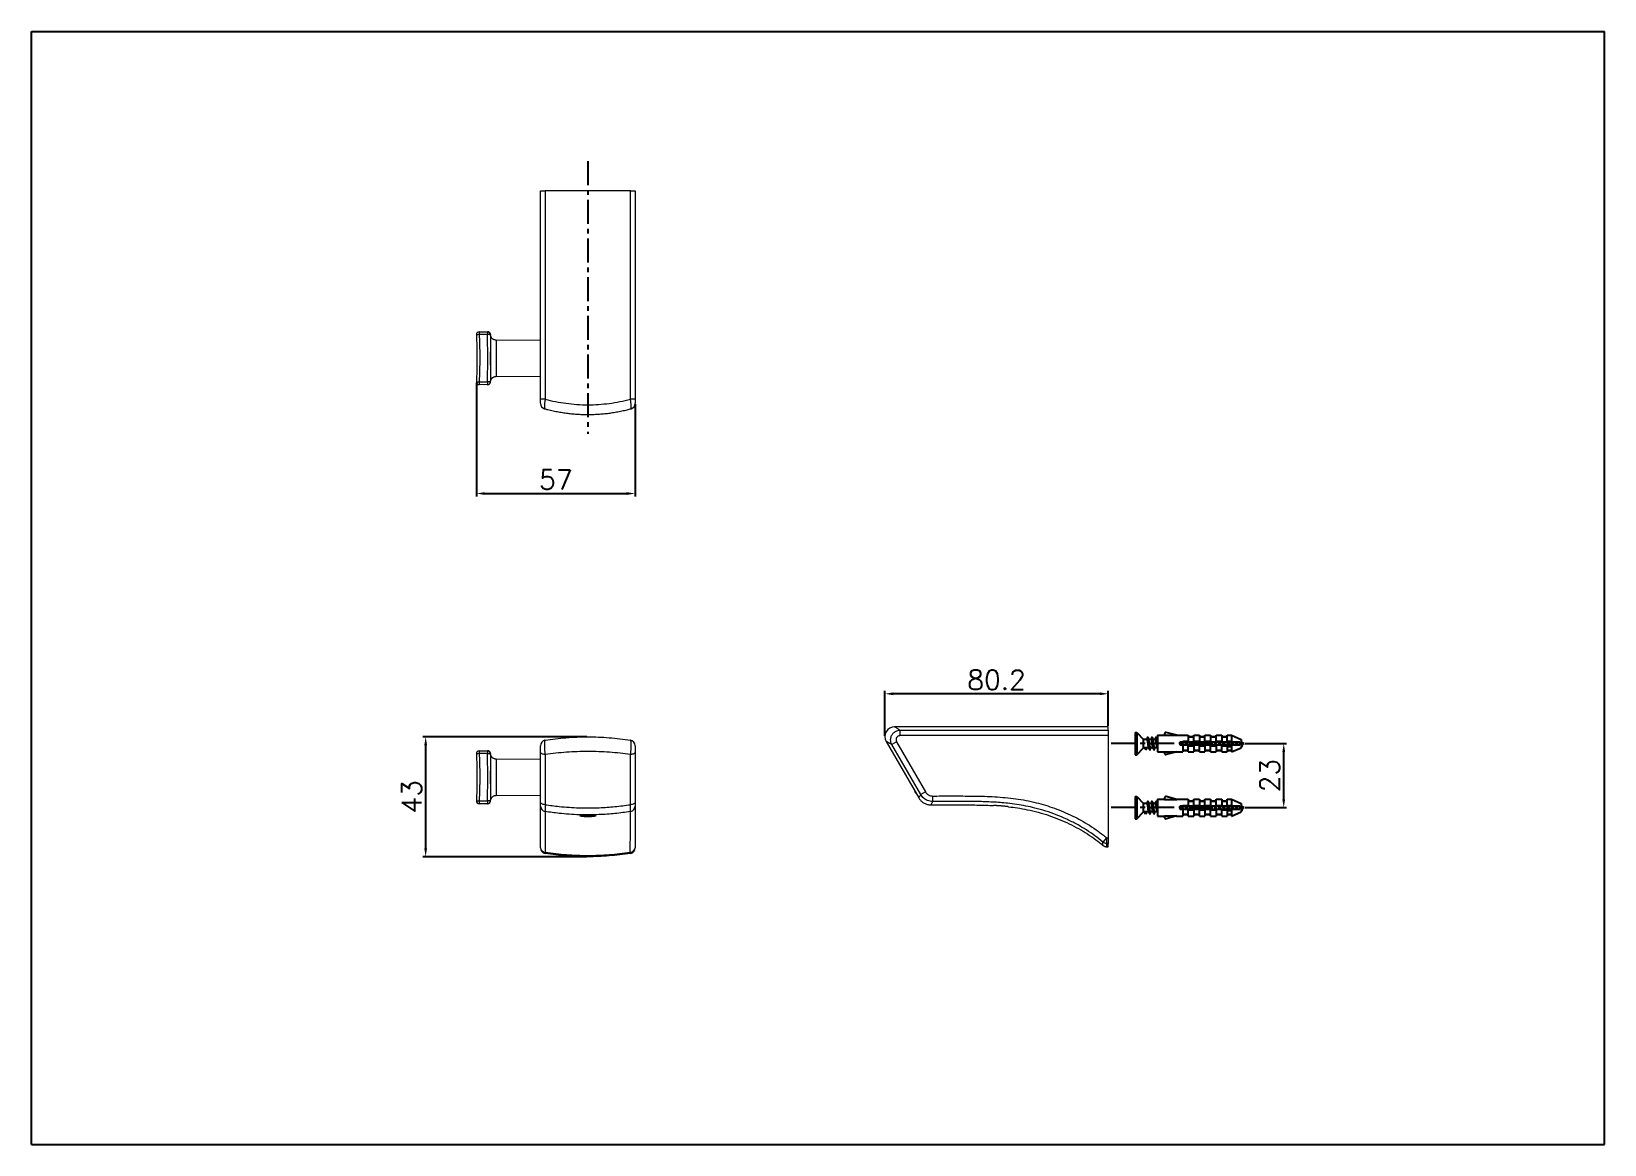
# Model space of a CAD drawing. Extents: x 642 to 1207, y 406 to 805.
import ezdxf

# ---------------------------------------------------------------- set-up
doc = ezdxf.new("R2010")
doc.units = 0
doc.header["$LTSCALE"] = 23.1
doc.linetypes.add('CENTER', pattern=[0.6, 0.375, -0.075, 0.075, -0.075])
doc.layers.get('0').update_dxf_attribs({"linetype": 'CONTINUOUS'})
doc.layers.get('Defpoints').update_dxf_attribs({"linetype": 'CONTINUOUS'})
doc.styles.get("Standard").update_dxf_attribs({"font": 'txt.shx', "bigfont": 'whgtxt.shx'})
doc.dimstyles.get("Standard").update_dxf_attribs({"dimtxt": 2.5, "dimasz": 0.18, "dimexe": 0.18, "dimexo": 0.0625, "dimgap": 0.09, "dimtad": 0, "dimtih": 1, "dimtoh": 1, "dimdec": 4, "dimzin": 0, "dimdsep": 46, "dimtxsty": 'Standard', "dimcen": 0.09, "dimadec": 0, "dimazin": 0, "dimtp": 0.001, "dimtm": 0.001, "dimtfac": 1, "dimtdec": 4, "dimtofl": 0, "dimtmove": 0, "dimatfit": 0, "dimfxl": 0, "dimtolj": 1, "dimtzin": 0, "dimarcsym": 0})

msp = doc.modelspace()

# ---------------------------------------------------------------- blocks, each defined once
blk = doc.blocks.new('A$C32A71373')
at = {"color": 2, "linetype": 'Continuous'}
for p, q in [((0, 0), (0, 420)), ((0, 420), (594, 420)), ((594, 0), (594, 420)), ((0, 0), (594, 0))]:
    blk.add_line(p, q, dxfattribs=at)
blk = doc.blocks.new('A$C4B08682C')
at = {"color": 7, "linetype": 'Continuous'}
for p, q in [((9.7, 31), (10.2, 31)), ((9.7, 31), (9.7, 23)), ((10.2, 31), (12.7, 28.5)), ((10.2, 31), (10.2, 23)), ((13.79, 28.5), (12.7, 28.5)), ((12.7, 25.5), (12.7, 28.5)), ((13.84, 28.66), (13.76, 28.5)), ((14.56, 28.33), (14.5, 28.5)), ((15.29, 28.5), (14.5, 28.5)), ((15.34, 28.66), (15.26, 28.5)), ((16.06, 28.33), (15.98, 28.55)), ((16.79, 28.5), (16, 28.5)), ((17.56, 28.33), (17.48, 28.55)), ((17.7, 28.5), (17.5, 28.5)), ((17.7, 30), (20.2, 30)), ((17.7, 30), (17.7, 24)), ((20.2, 30.5), (20.2, 29.96)), ((20.2, 29.96), (24.65, 29.96)), ((24.65, 29.96), (20.83, 30.98)), ((24.5, 30), (28.7, 30)), ((28.7, 30), (28.7, 29.5)), ((28.7, 29.5), (30.7, 29.5)), ((28.7, 29.35), (30.7, 29.35)), ((28.7, 29.35), (28.7, 27.5)), ((30.7, 30), (32.7, 30)), ((30.7, 29.5), (30.7, 30)), ((30.7, 27.5), (30.7, 29.35)), ((32.7, 30), (32.7, 29.5)), ((32.7, 29.5), (34.7, 29.5)), ((32.7, 29.35), (34.7, 29.35)), ((32.7, 29.35), (32.7, 27.5)), ((34.7, 30), (36.7, 30)), ((34.7, 29.5), (34.7, 30)), ((34.7, 27.5), (34.7, 29.35)), ((36.7, 30), (36.7, 29.5)), ((36.7, 29.5), (38.7, 29.5)), ((36.7, 29.35), (38.7, 29.35)), ((36.7, 29.35), (36.7, 27.5)), ((38.7, 30), (40.7, 30)), ((38.7, 29.5), (38.7, 30)), ((38.7, 27.5), (38.7, 29.35)), ((40.7, 30), (40.7, 29.5)), ((40.7, 29.5), (42.7, 29.5)), ((40.7, 29.35), (42.7, 29.35)), ((40.7, 29.35), (40.7, 27.5)), ((42.7, 30), (44.2, 30)), ((42.7, 29.5), (42.7, 30)), ((42.7, 27.5), (42.7, 29.35)), ((44.2, 30), (47.7, 28.5)), ((44.2, 30), (44.2, 27.5)), ((47.7, 28.5), (47.7, 25.5)), ((9.7, 23), (10.2, 23)), ((10.2, 23), (12.7, 25.5)), ((14.51, 25.5), (12.7, 25.5)), ((13.45, 24.7), (13.04, 25.5)), ((13.69, 25.5), (13.45, 24.7)), ((16.01, 25.5), (15.19, 25.5)), ((17.51, 25.5), (16.69, 25.5)), ((17.7, 24), (20.2, 24)), ((20.2, 24.04), (24.65, 24.04)), ((20.2, 23.5), (20.2, 24.04)), ((24.65, 24.04), (20.83, 23.02)), ((24.5, 24), (26.7, 24)), ((47.2, 27.5), (25.7, 27.5)), ((25.7, 27.5), (25.7, 26.5)), ((25.7, 26.5), (47.2, 26.5)), ((26.7, 27.8), (28.7, 27.8)), ((26.7, 27.8), (26.7, 27.5)), ((26.7, 26.5), (26.7, 24.65)), ((26.7, 24.65), (28.7, 24.65)), ((26.7, 24.5), (28.7, 24.5)), ((26.7, 24.5), (26.7, 24)), ((28.7, 24.65), (28.7, 26.5)), ((28.7, 26.2), (30.7, 26.2)), ((28.7, 24), (28.7, 24.5)), ((28.7, 24), (30.7, 24)), ((30.7, 27.8), (32.7, 27.8)), ((30.7, 26.5), (30.7, 24.65)), ((30.7, 24.65), (32.7, 24.65)), ((30.7, 24.5), (32.7, 24.5)), ((30.7, 24.5), (30.7, 24)), ((32.7, 24.65), (32.7, 26.5)), ((32.7, 26.2), (34.7, 26.2)), ((32.7, 24), (32.7, 24.5)), ((32.7, 24), (34.7, 24)), ((34.7, 27.8), (36.7, 27.8)), ((34.7, 26.5), (34.7, 24.65)), ((34.7, 24.65), (36.7, 24.65)), ((34.7, 24.5), (36.7, 24.5)), ((34.7, 24.5), (34.7, 24)), ((36.7, 24.65), (36.7, 26.5)), ((36.7, 26.2), (38.7, 26.2)), ((36.7, 24), (36.7, 24.5)), ((36.7, 24), (38.7, 24)), ((38.7, 27.8), (40.7, 27.8)), ((38.7, 26.5), (38.7, 24.65)), ((38.7, 24.65), (40.7, 24.65)), ((38.7, 24.5), (40.7, 24.5)), ((38.7, 24.5), (38.7, 24)), ((40.7, 24.65), (40.7, 26.5)), ((40.7, 26.2), (44.2, 26.2)), ((40.7, 24), (40.7, 24.5)), ((40.7, 24), (42.7, 24)), ((42.7, 27.8), (44.2, 27.8)), ((42.7, 26.8), (42.75, 26.51)), ((42.7, 26.2), (42.7, 26.8)), ((42.7, 25.95), (44.2, 25.95)), ((42.7, 25.95), (42.7, 24.65)), ((42.7, 24.65), (44.2, 24.65)), ((42.7, 24.5), (44.2, 24.5)), ((42.7, 24.5), (42.7, 24)), ((44.2, 26.5), (44.2, 24)), ((44.2, 24), (47.7, 25.5)), ((47.2, 27.5), (47.2, 26.5)), ((47.7, 26.24), (47.83, 26.02)), ((9.7, 8), (10.2, 8)), ((9.7, 8), (9.7, 0)), ((10.2, 8), (12.7, 5.5)), ((10.2, 8), (10.2, 0)), ((13.84, 5.66), (13.76, 5.5)), ((15.34, 5.66), (15.26, 5.5)), ((17.7, 7), (20.2, 7)), ((17.7, 7), (17.7, 1)), ((20.2, 7.5), (20.2, 6.96)), ((20.2, 6.96), (24.65, 6.96)), ((24.65, 6.96), (20.83, 7.98)), ((24.5, 7), (28.7, 7)), ((28.7, 7), (28.7, 6.5)), ((28.7, 6.5), (30.7, 6.5)), ((28.7, 6.35), (30.7, 6.35)), ((28.7, 6.35), (28.7, 4.5)), ((30.7, 7), (32.7, 7)), ((30.7, 6.5), (30.7, 7)), ((30.7, 4.5), (30.7, 6.35)), ((32.7, 7), (32.7, 6.5)), ((32.7, 6.5), (34.7, 6.5)), ((32.7, 6.35), (34.7, 6.35)), ((32.7, 6.35), (32.7, 4.5)), ((34.7, 7), (36.7, 7)), ((34.7, 6.5), (34.7, 7)), ((34.7, 4.5), (34.7, 6.35)), ((36.7, 7), (36.7, 6.5)), ((36.7, 6.5), (38.7, 6.5)), ((36.7, 6.35), (38.7, 6.35)), ((36.7, 6.35), (36.7, 4.5)), ((38.7, 7), (40.7, 7)), ((38.7, 6.5), (38.7, 7)), ((38.7, 4.5), (38.7, 6.35)), ((40.7, 7), (40.7, 6.5)), ((40.7, 6.5), (42.7, 6.5)), ((40.7, 6.35), (42.7, 6.35)), ((40.7, 6.35), (40.7, 4.5)), ((42.7, 7), (44.2, 7)), ((42.7, 6.5), (42.7, 7)), ((42.7, 4.5), (42.7, 6.35)), ((44.2, 7), (47.7, 5.5)), ((44.2, 7), (44.2, 4.5)), ((9.7, 0), (10.2, 0)), ((10.2, 0), (12.7, 2.5)), ((13.79, 5.5), (12.7, 5.5)), ((12.7, 2.5), (12.7, 5.5)), ((14.51, 2.5), (12.7, 2.5)), ((13.45, 1.7), (13.04, 2.5)), ((13.69, 2.5), (13.45, 1.7)), ((14.56, 5.33), (14.5, 5.5)), ((15.29, 5.5), (14.5, 5.5)), ((16.01, 2.5), (15.19, 2.5)), ((16.06, 5.33), (15.98, 5.55)), ((16.79, 5.5), (16, 5.5)), ((17.51, 2.5), (16.69, 2.5)), ((17.56, 5.33), (17.48, 5.55)), ((17.7, 5.5), (17.5, 5.5)), ((17.7, 1), (20.2, 1)), ((20.2, 1.04), (24.65, 1.04)), ((20.2, 0.5), (20.2, 1.04)), ((24.65, 1.04), (20.83, 0.02)), ((24.5, 1), (26.7, 1)), ((47.2, 4.5), (25.7, 4.5)), ((25.7, 4.5), (25.7, 3.5)), ((25.7, 3.5), (47.2, 3.5)), ((26.7, 4.8), (28.7, 4.8)), ((26.7, 4.8), (26.7, 4.5)), ((26.7, 3.5), (26.7, 1.65)), ((26.7, 1.65), (28.7, 1.65)), ((26.7, 1.5), (28.7, 1.5)), ((26.7, 1.5), (26.7, 1)), ((28.7, 1.65), (28.7, 3.5)), ((28.7, 3.2), (30.7, 3.2)), ((28.7, 1), (28.7, 1.5)), ((28.7, 1), (30.7, 1)), ((30.7, 4.8), (32.7, 4.8)), ((30.7, 3.5), (30.7, 1.65)), ((30.7, 1.65), (32.7, 1.65)), ((30.7, 1.5), (32.7, 1.5)), ((30.7, 1.5), (30.7, 1)), ((32.7, 1.65), (32.7, 3.5)), ((32.7, 3.2), (34.7, 3.2)), ((32.7, 1), (32.7, 1.5)), ((32.7, 1), (34.7, 1)), ((34.7, 4.8), (36.7, 4.8)), ((34.7, 3.5), (34.7, 1.65)), ((34.7, 1.65), (36.7, 1.65)), ((34.7, 1.5), (36.7, 1.5)), ((34.7, 1.5), (34.7, 1)), ((36.7, 1.65), (36.7, 3.5)), ((36.7, 3.2), (38.7, 3.2)), ((36.7, 1), (36.7, 1.5)), ((36.7, 1), (38.7, 1)), ((38.7, 4.8), (40.7, 4.8)), ((38.7, 3.5), (38.7, 1.65)), ((38.7, 1.65), (40.7, 1.65)), ((38.7, 1.5), (40.7, 1.5)), ((38.7, 1.5), (38.7, 1)), ((40.7, 1.65), (40.7, 3.5)), ((40.7, 3.2), (44.2, 3.2)), ((40.7, 1), (40.7, 1.5)), ((40.7, 1), (42.7, 1)), ((42.7, 4.8), (44.2, 4.8)), ((42.7, 3.8), (42.75, 3.51)), ((42.7, 3.2), (42.7, 3.8)), ((42.7, 2.95), (44.2, 2.95)), ((42.7, 2.95), (42.7, 1.65)), ((42.7, 1.65), (44.2, 1.65)), ((42.7, 1.5), (44.2, 1.5)), ((42.7, 1.5), (42.7, 1)), ((44.2, 3.5), (44.2, 1)), ((44.2, 1), (47.7, 2.5)), ((47.2, 4.5), (47.2, 3.5)), ((47.7, 5.5), (47.7, 2.5)), ((47.7, 3.24), (47.83, 3.02))]:
    blk.add_line(p, q, dxfattribs=at)
at = {"color": 1, "linetype": 'CENTER'}
for p, q in [((37.45, 27), (0, 27)), ((37.45, 4), (0, 4))]:
    blk.add_line(p, q, dxfattribs=at)
at = {"color": 7, "linetype": 'Continuous'}
for points in [[(13.79, 28.5), (13.85, 28.46), (13.91, 28.33), (13.97, 28.12), (14.02, 27.85), (14.08, 27.53), (14.14, 27.17), (14.2, 26.81), (14.25, 26.46), (14.31, 26.15), (14.37, 25.88), (14.43, 25.67), (14.47, 25.57)], [(14.15, 29.25), (14, 28.97), (13.84, 28.66)], [(14.15, 29.25), (14.18, 29.29), (14.23, 29.28), (14.28, 29.17)], [(14.5, 28.5), (14.48, 28.55), (14.37, 28.88), (14.28, 29.17)], [(14.28, 29.17), (14.28, 29.16), (14.34, 28.93), (14.39, 28.61), (14.44, 28.22), (14.49, 27.77), (14.54, 27.28), (14.6, 26.78), (14.65, 26.29), (14.7, 25.83), (14.75, 25.43), (14.81, 25.1), (14.86, 24.87), (14.9, 24.75)], [(15.19, 25.5), (15.13, 25.54), (15.07, 25.67), (15.01, 25.88), (14.96, 26.15), (14.9, 26.46), (14.84, 26.81), (14.79, 27.17), (14.73, 27.53), (14.67, 27.85), (14.61, 28.12), (14.56, 28.33)], [(15.29, 28.5), (15.35, 28.46), (15.41, 28.32), (15.47, 28.12), (15.52, 27.85), (15.58, 27.53), (15.64, 27.18), (15.69, 26.83), (15.75, 26.47), (15.81, 26.15), (15.87, 25.88), (15.93, 25.67), (15.97, 25.57)], [(15.65, 29.25), (15.5, 28.97), (15.34, 28.66)], [(15.65, 29.25), (15.69, 29.3), (15.74, 29.26), (15.78, 29.17)], [(15.98, 28.55), (15.87, 28.88), (15.78, 29.17)], [(15.78, 29.17), (15.8, 29.11), (15.85, 28.86), (15.9, 28.52), (15.95, 28.11), (16.01, 27.65), (16.06, 27.16), (16.11, 26.66), (16.16, 26.17), (16.21, 25.73), (16.27, 25.34), (16.32, 25.04), (16.37, 24.82), (16.4, 24.75)], [(16.69, 25.5), (16.63, 25.54), (16.57, 25.67), (16.52, 25.88), (16.46, 26.15), (16.4, 26.47), (16.34, 26.83), (16.28, 27.18), (16.23, 27.53), (16.17, 27.85), (16.11, 28.12), (16.06, 28.33)], [(17.15, 29.25), (17, 28.97), (16.84, 28.66), (16.76, 28.5)], [(16.79, 28.5), (16.85, 28.46), (16.91, 28.33), (16.96, 28.13), (17.02, 27.86), (17.08, 27.53), (17.14, 27.18), (17.2, 26.82), (17.25, 26.46), (17.31, 26.14), (17.37, 25.87), (17.43, 25.67), (17.47, 25.57)], [(17.15, 29.25), (17.21, 29.3), (17.26, 29.23), (17.28, 29.17)], [(17.48, 28.55), (17.37, 28.88), (17.28, 29.17)], [(17.28, 29.17), (17.31, 29.06), (17.36, 28.78), (17.41, 28.43), (17.47, 28), (17.52, 27.53)], [(17.7, 27.69), (17.67, 27.86), (17.61, 28.13), (17.56, 28.33)], [(13.45, 24.7), (13.5, 24.76), (13.53, 24.83)], [(13.53, 24.83), (13.62, 25.12), (13.73, 25.45), (13.75, 25.5)], [(14.47, 25.57), (14.59, 25.34), (14.75, 25.03), (14.9, 24.75)], [(14.9, 24.75), (14.91, 24.73), (14.96, 24.7), (15.01, 24.79), (15.03, 24.83)], [(15.03, 24.83), (15.12, 25.12), (15.23, 25.45), (15.25, 25.5)], [(15.97, 25.57), (16.09, 25.34), (16.25, 25.03), (16.4, 24.75)], [(16.4, 24.75), (16.42, 24.71), (16.47, 24.71), (16.53, 24.83)], [(16.53, 24.83), (16.62, 25.12), (16.73, 25.45), (16.75, 25.5)], [(17.47, 25.57), (17.59, 25.34), (17.7, 25.13)], [(17.52, 27.53), (17.62, 26.53), (17.67, 26.06), (17.7, 25.86)], [(26.09, 27.5), (26.14, 27.17), (26.2, 26.81), (26.25, 26.5)], [(26.52, 27.5), (26.54, 27.28), (26.6, 26.78), (26.63, 26.5)], [(26.9, 26.5), (26.84, 26.81), (26.79, 27.17), (26.73, 27.5)], [(27.59, 27.5), (27.64, 27.18), (27.69, 26.83), (27.75, 26.5)], [(28.02, 27.5), (28.06, 27.16), (28.11, 26.66), (28.13, 26.5)], [(28.4, 26.5), (28.34, 26.83), (28.28, 27.18), (28.23, 27.5)], [(29.09, 27.5), (29.14, 27.18), (29.2, 26.82), (29.25, 26.5)], [(29.52, 27.5), (29.62, 26.53), (29.63, 26.5)], [(29.9, 26.5), (29.84, 26.82), (29.79, 27.18), (29.73, 27.5)], [(30.59, 27.5), (30.64, 27.18), (30.7, 26.82), (30.75, 26.51)], [(31.02, 27.5), (31.03, 27.41), (31.08, 26.91), (31.13, 26.5)], [(31.4, 26.5), (31.34, 26.82), (31.29, 27.18), (31.23, 27.5)], [(32.09, 27.5), (32.14, 27.17), (32.2, 26.81), (32.25, 26.5)], [(32.52, 27.5), (32.54, 27.28), (32.6, 26.78), (32.63, 26.5)], [(32.9, 26.5), (32.84, 26.81), (32.79, 27.17), (32.73, 27.5)], [(33.59, 27.5), (33.64, 27.18), (33.69, 26.83), (33.75, 26.5)], [(34.02, 27.5), (34.06, 27.16), (34.11, 26.66), (34.13, 26.5)], [(34.4, 26.5), (34.34, 26.83), (34.28, 27.18), (34.23, 27.5)], [(35.09, 27.5), (35.14, 27.18), (35.2, 26.82), (35.25, 26.5)], [(35.52, 27.5), (35.62, 26.53), (35.63, 26.5)], [(35.9, 26.5), (35.84, 26.82), (35.79, 27.18), (35.73, 27.5)], [(36.59, 27.5), (36.64, 27.18), (36.7, 26.82), (36.75, 26.51)], [(37.02, 27.5), (37.03, 27.41), (37.08, 26.91), (37.13, 26.5)], [(37.4, 26.5), (37.34, 26.82), (37.29, 27.18), (37.23, 27.5)], [(38.09, 27.5), (38.14, 27.17), (38.2, 26.81), (38.25, 26.5)], [(38.52, 27.5), (38.54, 27.28), (38.6, 26.78), (38.63, 26.5)], [(38.9, 26.5), (38.84, 26.81), (38.79, 27.17), (38.73, 27.5)], [(39.59, 27.5), (39.64, 27.18), (39.69, 26.83), (39.75, 26.5)], [(40.02, 27.5), (40.06, 27.16), (40.11, 26.66), (40.13, 26.5)], [(40.4, 26.5), (40.34, 26.83), (40.28, 27.18), (40.23, 27.5)], [(41.09, 27.5), (41.14, 27.18), (41.2, 26.82), (41.25, 26.5)], [(41.52, 27.5), (41.62, 26.53), (41.63, 26.5)], [(41.89, 26.5), (41.84, 26.84), (41.78, 27.2), (41.73, 27.5)], [(42.59, 27.5), (42.6, 27.43), (42.65, 27.11), (42.7, 26.8)], [(43.02, 27.5), (43.03, 27.41), (43.08, 26.91), (43.13, 26.5)], [(43.23, 27.5), (43.28, 27.2), (43.34, 26.84), (43.39, 26.5)], [(44.08, 27.5), (44.11, 27.34), (44.17, 27), (44.22, 26.67), (44.25, 26.51)], [(44.52, 27.5), (44.54, 27.32), (44.59, 26.84), (44.63, 26.5)], [(44.73, 27.5), (44.77, 27.23), (44.83, 26.89), (44.89, 26.56), (44.9, 26.5)], [(45.58, 27.5), (45.6, 27.43), (45.66, 27.16), (45.72, 26.89), (45.78, 26.63), (45.81, 26.5)], [(46.01, 27.5), (46.05, 27.22), (46.1, 26.81), (46.14, 26.5)], [(46.2, 27.5), (46.2, 27.5), (46.26, 27.24), (46.32, 26.98), (46.38, 26.72), (46.43, 26.5)], [(47.07, 27.5), (47.07, 27.5), (47.15, 27.32), (47.2, 27.18)], [(47.7, 27.24), (47.75, 27.13), (47.8, 27.02), (47.86, 26.91), (47.92, 26.83), (47.98, 26.77), (48.03, 26.73), (48.09, 26.72)], [(47.7, 26.41), (47.71, 26.37), (47.76, 26.19), (47.81, 26.05), (47.83, 26.02)], [(47.83, 26.02), (47.86, 25.97), (47.92, 25.95), (47.97, 25.97), (48.02, 26.04), (48.07, 26.16), (48.09, 26.21)], [(48.18, 26.74), (48.14, 26.72), (48.09, 26.72)], [(48.09, 26.21), (48.14, 26.33), (48.21, 26.51), (48.28, 26.67)], [(48.28, 26.67), (48.35, 26.81), (48.37, 26.83)], [(14.15, 6.25), (14, 5.97), (13.84, 5.66)], [(14.15, 6.25), (14.18, 6.29), (14.23, 6.28), (14.28, 6.17)], [(14.5, 5.5), (14.48, 5.55), (14.37, 5.88), (14.28, 6.17)], [(14.28, 6.17), (14.28, 6.16), (14.34, 5.93), (14.39, 5.61), (14.44, 5.22), (14.49, 4.77), (14.54, 4.28), (14.6, 3.78), (14.65, 3.29), (14.7, 2.83), (14.75, 2.43), (14.81, 2.1), (14.86, 1.87), (14.9, 1.75)], [(15.65, 6.25), (15.5, 5.97), (15.34, 5.66)], [(15.65, 6.25), (15.69, 6.3), (15.74, 6.26), (15.78, 6.17)], [(15.98, 5.55), (15.87, 5.88), (15.78, 6.17)], [(15.78, 6.17), (15.8, 6.11), (15.85, 5.86), (15.9, 5.52), (15.95, 5.11), (16.01, 4.65), (16.06, 4.16), (16.11, 3.66), (16.16, 3.17), (16.21, 2.73), (16.27, 2.34), (16.32, 2.04), (16.37, 1.82), (16.4, 1.75)], [(17.15, 6.25), (17, 5.97), (16.84, 5.66), (16.76, 5.5)], [(17.15, 6.25), (17.21, 6.3), (17.26, 6.23), (17.28, 6.17)], [(17.48, 5.55), (17.37, 5.88), (17.28, 6.17)], [(17.28, 6.17), (17.31, 6.06), (17.36, 5.78), (17.41, 5.43), (17.47, 5), (17.52, 4.53)], [(13.45, 1.7), (13.5, 1.76), (13.53, 1.83)], [(13.53, 1.83), (13.62, 2.12), (13.73, 2.45), (13.75, 2.5)], [(13.79, 5.5), (13.85, 5.46), (13.91, 5.33), (13.97, 5.12), (14.02, 4.85), (14.08, 4.53), (14.14, 4.17), (14.2, 3.81), (14.25, 3.46), (14.31, 3.15), (14.37, 2.88), (14.43, 2.67), (14.47, 2.57)], [(14.47, 2.57), (14.59, 2.34), (14.75, 2.03), (14.9, 1.75)], [(15.19, 2.5), (15.13, 2.54), (15.07, 2.67), (15.01, 2.88), (14.96, 3.15), (14.9, 3.46), (14.84, 3.81), (14.79, 4.17), (14.73, 4.53), (14.67, 4.85), (14.61, 5.12), (14.56, 5.33)], [(14.9, 1.75), (14.91, 1.73), (14.96, 1.7), (15.01, 1.79), (15.03, 1.83)], [(15.03, 1.83), (15.12, 2.12), (15.23, 2.45), (15.25, 2.5)], [(15.29, 5.5), (15.35, 5.46), (15.41, 5.32), (15.47, 5.12), (15.52, 4.85), (15.58, 4.53), (15.64, 4.18), (15.69, 3.83), (15.75, 3.47), (15.81, 3.15), (15.87, 2.88), (15.93, 2.67), (15.97, 2.57)], [(15.97, 2.57), (16.09, 2.34), (16.25, 2.03), (16.4, 1.75)], [(16.69, 2.5), (16.63, 2.54), (16.57, 2.67), (16.52, 2.88), (16.46, 3.15), (16.4, 3.47), (16.34, 3.83), (16.28, 4.18), (16.23, 4.53), (16.17, 4.85), (16.11, 5.12), (16.06, 5.33)], [(16.4, 1.75), (16.42, 1.71), (16.47, 1.71), (16.53, 1.83)], [(16.53, 1.83), (16.62, 2.12), (16.73, 2.45), (16.75, 2.5)], [(16.79, 5.5), (16.85, 5.46), (16.91, 5.33), (16.96, 5.13), (17.02, 4.86), (17.08, 4.53), (17.14, 4.18), (17.2, 3.82), (17.25, 3.46), (17.31, 3.14), (17.37, 2.87), (17.43, 2.67), (17.47, 2.57)], [(17.47, 2.57), (17.59, 2.34), (17.7, 2.13)], [(17.52, 4.53), (17.62, 3.53), (17.67, 3.06), (17.7, 2.86)], [(17.7, 4.69), (17.67, 4.86), (17.61, 5.13), (17.56, 5.33)], [(26.09, 4.5), (26.14, 4.17), (26.2, 3.81), (26.25, 3.5)], [(26.52, 4.5), (26.54, 4.28), (26.6, 3.78), (26.63, 3.5)], [(26.9, 3.5), (26.84, 3.81), (26.79, 4.17), (26.73, 4.5)], [(27.59, 4.5), (27.64, 4.18), (27.69, 3.83), (27.75, 3.5)], [(28.02, 4.5), (28.06, 4.16), (28.11, 3.66), (28.13, 3.5)], [(28.4, 3.5), (28.34, 3.83), (28.28, 4.18), (28.23, 4.5)], [(29.09, 4.5), (29.14, 4.18), (29.2, 3.82), (29.25, 3.5)], [(29.52, 4.5), (29.62, 3.53), (29.63, 3.5)], [(29.9, 3.5), (29.84, 3.82), (29.79, 4.18), (29.73, 4.5)], [(30.59, 4.5), (30.64, 4.18), (30.7, 3.82), (30.75, 3.51)], [(31.02, 4.5), (31.03, 4.41), (31.08, 3.91), (31.13, 3.5)], [(31.4, 3.5), (31.34, 3.82), (31.29, 4.18), (31.23, 4.5)], [(32.09, 4.5), (32.14, 4.17), (32.2, 3.81), (32.25, 3.5)], [(32.52, 4.5), (32.54, 4.28), (32.6, 3.78), (32.63, 3.5)], [(32.9, 3.5), (32.84, 3.81), (32.79, 4.17), (32.73, 4.5)], [(33.59, 4.5), (33.64, 4.18), (33.69, 3.83), (33.75, 3.5)], [(34.02, 4.5), (34.06, 4.16), (34.11, 3.66), (34.13, 3.5)], [(34.4, 3.5), (34.34, 3.83), (34.28, 4.18), (34.23, 4.5)], [(35.09, 4.5), (35.14, 4.18), (35.2, 3.82), (35.25, 3.5)], [(35.52, 4.5), (35.62, 3.53), (35.63, 3.5)], [(35.9, 3.5), (35.84, 3.82), (35.79, 4.18), (35.73, 4.5)], [(36.59, 4.5), (36.64, 4.18), (36.7, 3.82), (36.75, 3.51)], [(37.02, 4.5), (37.03, 4.41), (37.08, 3.91), (37.13, 3.5)], [(37.4, 3.5), (37.34, 3.82), (37.29, 4.18), (37.23, 4.5)], [(38.09, 4.5), (38.14, 4.17), (38.2, 3.81), (38.25, 3.5)], [(38.52, 4.5), (38.54, 4.28), (38.6, 3.78), (38.63, 3.5)], [(38.9, 3.5), (38.84, 3.81), (38.79, 4.17), (38.73, 4.5)], [(39.59, 4.5), (39.64, 4.18), (39.69, 3.83), (39.75, 3.5)], [(40.02, 4.5), (40.06, 4.16), (40.11, 3.66), (40.13, 3.5)], [(40.4, 3.5), (40.34, 3.83), (40.28, 4.18), (40.23, 4.5)], [(41.09, 4.5), (41.14, 4.18), (41.2, 3.82), (41.25, 3.5)], [(41.52, 4.5), (41.62, 3.53), (41.63, 3.5)], [(41.89, 3.5), (41.84, 3.84), (41.78, 4.2), (41.73, 4.5)], [(42.59, 4.5), (42.6, 4.43), (42.65, 4.11), (42.7, 3.8)], [(43.02, 4.5), (43.03, 4.41), (43.08, 3.91), (43.13, 3.5)], [(43.23, 4.5), (43.28, 4.2), (43.34, 3.84), (43.39, 3.5)], [(44.08, 4.5), (44.11, 4.34), (44.17, 4), (44.22, 3.67), (44.25, 3.51)], [(44.52, 4.5), (44.54, 4.32), (44.59, 3.84), (44.63, 3.5)], [(44.73, 4.5), (44.77, 4.23), (44.83, 3.89), (44.89, 3.56), (44.9, 3.5)], [(45.58, 4.5), (45.6, 4.43), (45.66, 4.16), (45.72, 3.89), (45.78, 3.63), (45.81, 3.5)], [(46.01, 4.5), (46.05, 4.22), (46.1, 3.81), (46.14, 3.5)], [(46.2, 4.5), (46.2, 4.5), (46.26, 4.24), (46.32, 3.98), (46.38, 3.72), (46.43, 3.5)], [(47.07, 4.5), (47.07, 4.5), (47.15, 4.32), (47.2, 4.18)], [(47.7, 4.24), (47.75, 4.13), (47.8, 4.02), (47.86, 3.91), (47.92, 3.83), (47.98, 3.77), (48.03, 3.73), (48.09, 3.72)], [(47.7, 3.41), (47.71, 3.37), (47.76, 3.19), (47.81, 3.05), (47.83, 3.02)], [(47.83, 3.02), (47.86, 2.97), (47.92, 2.95), (47.97, 2.97), (48.02, 3.04), (48.07, 3.16), (48.09, 3.21)], [(48.18, 3.74), (48.14, 3.72), (48.09, 3.72)], [(48.09, 3.21), (48.14, 3.33), (48.21, 3.51), (48.28, 3.67)], [(48.28, 3.67), (48.35, 3.81), (48.37, 3.83)]]:
    blk.add_lwpolyline(points, dxfattribs=at)
for centre, radius, start, end in [((20.7, 30.5), 0.5, 75, 180), ((20.7, 23.5), 0.5, 180, 285), ((42.7, 15.75), 12.75, 61.9275, 66.8526), ((42.7, 38.25), 12.75, 295.4837, 298.0725), ((20.7, 7.5), 0.5, 75, 180), ((20.7, 0.5), 0.5, 180, 285), ((42.7, -7.25), 12.75, 61.9275, 66.8526), ((42.7, 15.25), 12.75, 295.4837, 298.0725)]:
    blk.add_arc(centre, radius, start, end, dxfattribs=at)
blk = doc.blocks.new('*D73')
at = {"color": 2, "lineweight": -2, "transparency": 16777216}
for p, q in [((1077.78, 549.53), (1092.75, 549.53)), ((1091.75, 529.53), (1091.75, 546.53)), ((1077.78, 526.53), (1092.75, 526.53))]:
    blk.add_line(p, q, dxfattribs=at)
at = {"color": 2, "transparency": 16777216}
for points in [[(1091.25, 546.53), (1092.25, 546.53), (1091.75, 549.53)], [(1091.25, 529.53), (1092.25, 529.53), (1091.75, 526.53)]]:
    blk.add_solid(points, dxfattribs=at)
at = {"layer": 'Defpoints', "color": 0, "transparency": 16777216}
for p in [(1077.48, 549.53), (1091.75, 549.53), (1077.48, 526.53)]:
    blk.add_point(p, dxfattribs=at)
at = {"color": 2, "transparency": 16777216, "insert": (1086.75, 538.03), "char_height": 7, "attachment_point": 5, "rotation": 90}
blk.add_mtext('\\A1;23', dxfattribs=at)
blk = doc.blocks.new('*D83')
at = {"color": 2, "lineweight": -2, "transparency": 16777216}
for p, q in [((948.6, 552.33), (948.6, 568.37)), ((1025.78, 567.37), (951.6, 567.37)), ((1028.78, 555.83), (1028.78, 568.37))]:
    blk.add_line(p, q, dxfattribs=at)
at = {"color": 2, "transparency": 16777216}
for points in [[(951.6, 567.87), (951.6, 566.87), (948.6, 567.37)], [(1025.78, 567.87), (1025.78, 566.87), (1028.78, 567.37)]]:
    blk.add_solid(points, dxfattribs=at)
at = {"layer": 'Defpoints', "color": 0, "transparency": 16777216}
for p in [(948.6, 567.37), (1028.78, 555.53), (948.6, 552.03)]:
    blk.add_point(p, dxfattribs=at)
at = {"color": 2, "transparency": 16777216, "insert": (988.69, 572.37), "char_height": 7, "attachment_point": 5}
blk.add_mtext('\\A1;80.2', dxfattribs=at)
blk = doc.blocks.new('*D94')
at = {"color": 2, "lineweight": -2, "transparency": 16777216}
for p, q in [((802.04, 678.94), (802.04, 638.18)), ((859, 671.23), (859, 638.18)), ((805.04, 639.18), (856, 639.18))]:
    blk.add_line(p, q, dxfattribs=at)
at = {"color": 2, "transparency": 16777216}
for points in [[(805.04, 639.68), (805.04, 638.68), (802.04, 639.18)], [(856, 639.68), (856, 638.68), (859, 639.18)]]:
    blk.add_solid(points, dxfattribs=at)
at = {"layer": 'Defpoints', "color": 0, "transparency": 16777216}
for p in [(802.04, 679.24), (859, 671.53), (859, 639.18)]:
    blk.add_point(p, dxfattribs=at)
at = {"color": 2, "transparency": 16777216, "insert": (830.52, 644.18), "char_height": 7, "attachment_point": 5}
blk.add_mtext('\\A1;57', dxfattribs=at)
blk = doc.blocks.new('*D95')
at = {"color": 2, "lineweight": -2, "transparency": 16777216}
for p, q in [((841.7, 551.93), (782.81, 551.93)), ((783.81, 511.93), (783.81, 548.93)), ((841.7, 508.93), (782.81, 508.93))]:
    blk.add_line(p, q, dxfattribs=at)
at = {"color": 2, "transparency": 16777216}
for points in [[(783.31, 548.93), (784.31, 548.93), (783.81, 551.93)], [(783.31, 511.93), (784.31, 511.93), (783.81, 508.93)]]:
    blk.add_solid(points, dxfattribs=at)
at = {"layer": 'Defpoints', "color": 0, "transparency": 16777216}
for p in [(783.81, 551.93), (842, 551.93), (842, 508.93)]:
    blk.add_point(p, dxfattribs=at)
at = {"color": 2, "transparency": 16777216, "insert": (778.81, 530.43), "char_height": 7, "attachment_point": 5, "rotation": 90}
blk.add_mtext('\\A1;43', dxfattribs=at)
blk = doc.blocks.new('A$C46257E6B')
at = {"color": 7, "linetype": 'Continuous', "lineweight": 15}
for p, q in [((0, 36.93), (0.02, 36.26)), ((1, 37.97), (3.98, 37.99)), ((3.98, 36.99), (1, 36.97)), ((5.07, 36.79), (5.05, 37.09)), ((22.96, 34.87), (7.06, 35.01)), ((22.96, 19.66), (22.96, 37.61)), ((24.65, 36.62), (24.65, 18.67)), ((55.28, 18.67), (55.28, 36.62)), ((56.96, 37.61), (56.96, 19.66)), ((1, 20.03), (3.98, 20.01)), ((3.98, 19.01), (1, 19.03)), ((5.05, 19.91), (5.07, 20.18)), ((7.06, 21.99), (22.96, 22.13))]:
    blk.add_line(p, q, dxfattribs=at)
at = {"color": 7, "linetype": 'Continuous', "lineweight": 15, "flags": 128}
for points in [[(3.98, 36.99), (4.17, 37), (4.36, 37), (4.53, 37), (4.68, 37), (4.81, 37.01), (4.9, 37.01), (4.96, 37.01), (4.98, 37.01)], [(24.65, 36.62), (24.31, 36.67), (23.99, 36.74), (23.7, 36.84), (23.44, 36.96), (23.24, 37.11), (23.09, 37.27), (23, 37.44), (22.96, 37.61)], [(56.96, 37.61), (56.93, 37.44), (56.84, 37.27), (56.69, 37.11), (56.48, 36.96), (56.23, 36.84), (55.94, 36.74), (55.62, 36.67), (55.28, 36.62)], [(0.02, 20.65), (0.02, 20.6), (0, 20.07)], [(4.98, 19.99), (4.96, 19.99), (4.9, 19.99), (4.81, 19.99), (4.68, 20), (4.53, 20), (4.36, 20), (4.17, 20), (3.98, 20.01)], [(24.65, 18.67), (24.31, 18.72), (23.99, 18.79), (23.7, 18.89), (23.44, 19.01), (23.24, 19.15), (23.09, 19.31), (23, 19.48), (22.96, 19.66)], [(56.96, 19.66), (56.93, 19.48), (56.84, 19.31), (56.69, 19.15), (56.48, 19.01), (56.23, 18.89), (55.94, 18.79), (55.62, 18.72), (55.28, 18.67)]]:
    blk.add_lwpolyline(points, dxfattribs=at)
at = {"color": 7, "linetype": 'Continuous', "lineweight": 15}
for centre, radius, start, end in [((24.96, 39.83), 2, 98.8882, 180), ((54.96, 39.83), 2, 0, 81.1118), ((1.01, 36.97), 1, 90.5, 182.2218), ((26.28, -621.48), 658.93, 92.19909, 92.28522), ((29.65, 37.47), 28.66, 179.0003, 180.9997), ((32.63, 37.49), 28.66, 179.0003, 180.9997), ((3.98, 36.99), 1, 1.0618, 90.4954), ((4.06, 36.99), 1, 5.4086, 90.5), ((1.01, 20.03), 1, 177.7782, 269.5), ((26.48, 683.52), 663.97, 267.71515, 267.80063), ((29.65, 19.53), 28.66, 179.0003, 180.9997), ((32.63, 19.51), 28.66, 179.0003, 180.9997), ((3.98, 20.01), 1, 269.5047, 358.9381), ((4.06, 20.01), 1, 269.5, 354.5913), ((24.96, 18.18), 2, 180, 261.0188), ((54.96, 18.18), 2, 278.9803, 0), ((24.69, 3.41), 1.74, 187.6353, 271.058), ((24.96, 3.18), 2, 180, 261.0186), ((-107.53, 22.5), 133.89, 350.8455, 351.046), ((55.23, 3.41), 1.74, 268.9413, 352.3646), ((182.79, 21.77), 129.16, 188.9531, 189.161), ((54.96, 3.18), 2, 278.9814, 0)]:
    blk.add_arc(centre, radius, start, end, dxfattribs=at)
for points, knots in [([(22.96, 37.61), (22.96, 37.77), (22.96, 38.08), (22.96, 38.61), (22.96, 39.09), (22.96, 39.48), (22.96, 39.74), (22.96, 39.83), (22.96, 39.83), (22.96, 39.83)], [0, 0, 0, 0, 0.165655, 0.331538, 0.491994, 0.647711, 0.803078, 0.962324, 1, 1, 1, 1]), ([(24.66, 41.81), (24.64, 41.81), (24.6, 41.79), (24.54, 41.71), (24.48, 41.52), (24.43, 41.25), (24.4, 40.9), (24.38, 40.49), (24.37, 40.01), (24.38, 39.48), (24.4, 38.91), (24.45, 38.32), (24.5, 37.73), (24.57, 37.15), (24.62, 36.8), (24.65, 36.62)], [0, 0, 0, 0, 0.036955, 0.115893, 0.194827, 0.272733, 0.350635, 0.429276, 0.507916, 0.588933, 0.669952, 0.753039, 0.83613, 0.918063, 1, 1, 1, 1]), ([(24.66, 41.81), (25.89, 41.99), (28.35, 42.35), (32.16, 42.72), (36.04, 42.95), (39.94, 43.03), (43.81, 42.95), (47.66, 42.72), (51.49, 42.36), (54.01, 41.99), (55.27, 41.81)], [0, 0, 0, 0, 0.12368, 0.247352, 0.373777, 0.500199, 0.623739, 0.747282, 0.873637, 1, 1, 1, 1]), ([(55.28, 36.62), (55.29, 36.7), (55.33, 36.95), (55.39, 37.38), (55.45, 37.94), (55.5, 38.5), (55.53, 39.06), (55.55, 39.6), (55.56, 40.12), (55.55, 40.59), (55.52, 41.01), (55.48, 41.35), (55.42, 41.6), (55.36, 41.77), (55.3, 41.8), (55.27, 41.81)], [0, 0, 0, 0, 0.036644, 0.1155507, 0.194454, 0.2723563, 0.350256, 0.4289262, 0.5075953, 0.5886655, 0.6697366, 0.7528802, 0.8360267, 0.9180115, 1, 1, 1, 1]), ([(56.96, 39.83), (56.96, 39.82), (56.96, 39.79), (56.96, 39.52), (56.96, 39.14), (56.96, 38.68), (56.96, 38.18), (56.96, 37.82), (56.96, 37.65), (56.96, 37.61)], [0, 0, 0, 0, 0.1657998, 0.3318271, 0.4923996, 0.6481652, 0.8034992, 0.9626484, 1, 1, 1, 1]), ([(0.02, 36.26), (0.04, 35.79), (0.11, 34.13), (0.17, 31.21), (0.19, 27.53), (0.13, 23.8), (0.06, 21.32), (0.01, 20.06), (0.01, 20.04)], [0, 0, 0, 0, 0.087421, 0.307338, 0.540928, 0.766211, 0.997067, 1, 1, 1, 1]), ([(1, 37.97), (1.04, 37.97), (1.14, 37.97), (1.16, 37.97), (1.17, 37.97)], [0, 0, 0, 0, 0.393835, 1, 1, 1, 1]), ([(1, 36.97), (1.04, 35.85), (1.14, 33.03), (1.19, 28.8), (1.14, 24.27), (1.05, 21.45), (1, 20.03)], [0, 0, 0, 0, 0.196917, 0.499999, 0.749949, 1, 1, 1, 1]), ([(3.98, 37.99), (3.99, 37.99), (4.04, 37.99), (4.05, 37.99), (4.05, 37.99)], [0, 0, 0, 0, 0.422632, 1, 1, 1, 1]), ([(3.98, 20.01), (3.99, 21.2), (4.04, 24.04), (4.06, 29.32), (4.03, 33.78), (3.98, 36.61), (3.98, 36.99)], [0, 0, 0, 0, 0.211317, 0.500001, 0.933077, 1, 1, 1, 1]), ([(4.98, 37.01), (4.99, 36.63), (5.04, 33.79), (5.06, 29.32), (5.05, 24.03), (5, 21.19), (4.98, 19.99)], [0, 0, 0, 0, 0.066947, 0.499998, 0.788641, 1, 1, 1, 1]), ([(5.14, 35.52), (5.13, 35.75), (5.12, 36.22), (5.09, 36.62), (5.08, 36.82), (5.08, 36.8), (5.08, 36.8)], [0, 0, 0, 0, 0.307162, 0.614441, 0.925927, 1, 1, 1, 1]), ([(7.06, 35.01), (7.02, 35.01), (6.86, 35), (6.59, 35.05), (6.27, 35.16), (5.99, 35.31), (5.75, 35.49), (5.56, 35.69), (5.4, 35.9), (5.28, 36.11), (5.2, 36.3), (5.15, 36.47), (5.12, 36.6), (5.1, 36.68), (5.1, 36.71), (5.1, 36.72)], [0, 0, 0, 0, 0.039083, 0.162281, 0.277937, 0.38701, 0.489855, 0.586437, 0.676393, 0.758997, 0.832933, 0.8954, 0.942275, 0.978254, 1, 1, 1, 1]), ([(55.28, 36.62), (54.04, 36.79), (51.58, 37.13), (47.77, 37.48), (43.9, 37.7), (40, 37.77), (36.13, 37.7), (32.28, 37.49), (28.44, 37.14), (25.91, 36.8), (24.65, 36.62)], [0, 0, 0, 0, 0.123585, 0.247162, 0.373483, 0.499801, 0.623438, 0.747078, 0.873535, 1, 1, 1, 1]), ([(4.05, 19.01), (4.04, 19.01), (4.03, 19.01), (3.98, 19.01), (3.98, 19.01)], [0, 0, 0, 0, 0.866153, 1, 1, 1, 1]), ([(5.08, 20.19), (5.08, 20.18), (5.08, 20.17), (5.08, 20.22), (5.09, 20.25), (5.09, 20.31), (5.11, 20.58), (5.13, 21.1), (5.14, 21.64), (5.15, 21.91)], [0, 0, 0, 0, 0.031181, 0.044862, 0.257226, 0.275311, 0.519393, 0.759741, 1, 1, 1, 1]), ([(5.1, 20.27), (5.1, 20.28), (5.1, 20.29), (5.11, 20.37), (5.14, 20.49), (5.19, 20.67), (5.29, 20.91), (5.44, 21.17), (5.66, 21.42), (5.9, 21.63), (6.19, 21.8), (6.52, 21.93), (6.81, 21.99), (6.99, 21.99), (7.06, 21.99)], [0, 0, 0, 0, 0.015857, 0.05128, 0.099485, 0.158522, 0.245632, 0.362438, 0.471278, 0.579934, 0.695155, 0.813697, 0.934029, 1, 1, 1, 1]), ([(22.96, 18.18), (22.96, 18.19), (22.96, 18.2), (22.96, 18.33), (22.96, 18.54), (22.96, 18.82), (22.96, 19.19), (22.96, 19.5), (22.96, 19.66)], [0, 0, 0, 0, 0.1588255, 0.3222308, 0.4810658, 0.6445443, 0.8191793, 1, 1, 1, 1]), ([(22.96, 3.18), (22.96, 3.98), (22.96, 5.58), (22.96, 7.63), (22.96, 9.45), (22.96, 11.04), (22.96, 12.48), (22.96, 13.76), (22.96, 14.87), (22.96, 15.83), (22.96, 16.61), (22.96, 17.2), (22.96, 17.62), (22.96, 17.91), (22.96, 18.08), (22.96, 18.12), (22.96, 18.14)], [0, 0, 0, 0, 0.073965, 0.1483084, 0.2151337, 0.2820108, 0.3488426, 0.4174254, 0.4860564, 0.5546393, 0.6266331, 0.6987199, 0.7708972, 0.8430932, 0.9151786, 1, 1, 1, 1]), ([(24.65, 18.67), (24.64, 18.42), (24.62, 17.91), (24.61, 17.3), (24.61, 16.81), (24.61, 16.47), (24.63, 16.25), (24.64, 16.22), (24.65, 16.2)], [0, 0, 0, 0, 0.174635, 0.355342, 0.514345, 0.677904, 0.836693, 1, 1, 1, 1]), ([(24.65, 18.67), (26.32, 18.44), (29.18, 18.04), (33.25, 17.71), (36.85, 17.53), (40.46, 17.48), (43.81, 17.56), (46.89, 17.73), (49.69, 17.96), (52.49, 18.27), (54.35, 18.54), (55.28, 18.67)], [0, 0, 0, 0, 0.164914, 0.281666, 0.398418, 0.515993, 0.633569, 0.724981, 0.816393, 0.908197, 1, 1, 1, 1]), ([(55.28, 16.2), (55.29, 16.22), (55.3, 16.26), (55.32, 16.51), (55.32, 16.89), (55.32, 17.38), (55.3, 17.97), (55.29, 18.44), (55.28, 18.67)], [0, 0, 0, 0, 0.174636, 0.355343, 0.514346, 0.677905, 0.836693, 1, 1, 1, 1]), ([(56.96, 19.66), (56.96, 19.52), (56.96, 19.24), (56.96, 18.89), (56.96, 18.59), (56.96, 18.36), (56.96, 18.21), (56.96, 18.19), (56.96, 18.18)], [0, 0, 0, 0, 0.158825, 0.32223, 0.481064, 0.644542, 0.819178, 1, 1, 1, 1]), ([(56.96, 18.14), (56.96, 18.12), (56.96, 18.09), (56.96, 17.92), (56.96, 17.64), (56.96, 17.21), (56.96, 16.62), (56.96, 15.84), (56.96, 14.9), (56.96, 13.82), (56.96, 12.56), (56.96, 11.12), (56.96, 9.49), (56.96, 7.65), (56.96, 5.58), (56.96, 3.98), (56.96, 3.18)], [0, 0, 0, 0, 0.080691, 0.153732, 0.226888, 0.300023, 0.373064, 0.446008, 0.51278, 0.579597, 0.646369, 0.714853, 0.783387, 0.851864, 0.925755, 1, 1, 1, 1]), ([(24.65, 16.2), (24.65, 16.21), (24.65, 16.22), (24.65, 16.22), (24.65, 16.14), (24.65, 15.96), (24.65, 15.69), (24.65, 15.27), (24.66, 14.69), (24.66, 13.88), (24.67, 12.81), (24.67, 11.47), (24.68, 9.89), (24.69, 8.08), (24.7, 6.23), (24.71, 4.41), (24.72, 2.95), (24.72, 2), (24.73, 1.67)], [0, 0, 0, 0, 0.094975, 0.189949, 0.284912, 0.3424, 0.39998, 0.457541, 0.515025, 0.572432, 0.635067, 0.697896, 0.760778, 0.823584, 0.886198, 0.93099, 0.975778, 1, 1, 1, 1]), ([(55.28, 16.2), (54.35, 16.06), (52.5, 15.79), (49.71, 15.47), (46.9, 15.23), (43.82, 15.06), (40.48, 14.98), (36.88, 15.03), (33.27, 15.21), (29.18, 15.55), (26.32, 15.96), (24.65, 16.2)], [0, 0, 0, 0, 0.0914129, 0.1828256, 0.2746284, 0.366431, 0.4831829, 0.5999347, 0.7175105, 0.8350865, 1, 1, 1, 1]), ([(37.21, 14.62), (37.22, 14.6), (37.24, 14.58), (37.36, 14.54), (37.55, 14.49), (37.81, 14.45), (38.13, 14.41), (38.51, 14.38), (38.93, 14.35), (39.37, 14.33), (39.83, 14.32), (40.29, 14.32), (40.75, 14.34), (41.18, 14.36), (41.57, 14.39), (41.92, 14.43), (42.22, 14.47), (42.46, 14.51), (42.62, 14.55), (42.71, 14.59), (42.72, 14.63), (42.65, 14.66), (42.51, 14.69), (42.29, 14.71), (42.01, 14.73), (41.67, 14.74), (41.28, 14.75), (40.85, 14.75), (40.4, 14.75), (39.93, 14.75), (39.47, 14.75), (39.02, 14.75), (38.6, 14.74), (38.22, 14.74), (37.88, 14.72), (37.61, 14.71), (37.4, 14.69), (37.25, 14.66), (37.23, 14.63), (37.21, 14.62)], [0, 0, 0, 0, 0.026993, 0.053986, 0.080976, 0.107966, 0.134993, 0.162018, 0.188942, 0.215864, 0.24257, 0.269275, 0.295838, 0.322402, 0.349037, 0.375672, 0.402519, 0.429367, 0.456374, 0.48338, 0.510386, 0.537391, 0.564295, 0.591198, 0.618014, 0.64483, 0.671615, 0.698401, 0.725188, 0.751975, 0.778768, 0.80556, 0.832353, 0.859145, 0.885933, 0.91272, 0.939505, 0.96629, 1, 1, 1, 1]), ([(55.2, 1.67), (55.21, 2.44), (55.22, 3.98), (55.23, 6.09), (55.24, 8.08), (55.25, 9.89), (55.26, 11.47), (55.26, 12.81), (55.27, 13.84), (55.27, 14.61), (55.27, 15.18), (55.28, 15.67), (55.28, 16.03), (55.28, 16.22), (55.28, 16.26), (55.28, 16.22), (55.28, 16.21), (55.28, 16.2)], [0, 0, 0, 0, 0.056888, 0.113785, 0.176395, 0.239198, 0.302077, 0.364903, 0.427533, 0.479056, 0.530611, 0.582143, 0.665632, 0.749156, 0.832764, 0.916409, 1, 1, 1, 1]), ([(55.28, 1.2), (54.01, 1.02), (51.48, 0.65), (47.65, 0.28), (43.81, 0.05), (39.96, -0.02), (36.12, 0.05), (32.29, 0.28), (28.46, 0.64), (25.92, 1.02), (24.65, 1.2)], [0, 0, 0, 0, 0.124731, 0.249461, 0.374963, 0.500465, 0.624965, 0.749466, 0.874733, 1, 1, 1, 1]), ([(24.73, 1.67), (25.98, 1.48), (28.5, 1.12), (32.3, 0.75), (36.12, 0.53), (39.94, 0.45), (43.77, 0.52), (47.59, 0.75), (51.4, 1.11), (53.94, 1.48), (55.2, 1.67)], [0, 0, 0, 0, 0.124505, 0.249011, 0.374273, 0.499535, 0.624271, 0.749006, 0.874503, 1, 1, 1, 1])]:
    blk.add_open_spline(points, degree=3, knots=knots, dxfattribs=at)
at = {"color": 8, "linetype": 'Continuous', "lineweight": 15}
for points, knots in [([(5.06, 37.09), (5.06, 37.09), (5.06, 37.09), (5.05, 37.07), (5, 37.03), (4.98, 37.01)], [0, 0, 0, 0, 0.000002, 0.577284, 1, 1, 1, 1]), ([(5.15, 21.91), (5.15, 22.21), (5.15, 22.82), (5.14, 23.95), (5.12, 25.2), (5.09, 26.55), (5.08, 27.96), (5.08, 29.22), (5.09, 30.29), (5.11, 31.34), (5.13, 32.49), (5.15, 33.67), (5.15, 34.71), (5.14, 35.25), (5.14, 35.52)], [0, 0, 0, 0, 0.087818, 0.175643, 0.264291, 0.352973, 0.442681, 0.532397, 0.59008, 0.647759, 0.736078, 0.824364, 0.912179, 1, 1, 1, 1]), ([(7.06, 34.98), (7.06, 34.99), (7.05, 35.01), (7.07, 34.85), (7.09, 34.51), (7.12, 33.99), (7.13, 33.32), (7.13, 32.51), (7.11, 31.58), (7.08, 30.7), (7.07, 29.88), (7.06, 29.06), (7.05, 28.09), (7.07, 27.01), (7.09, 25.96), (7.12, 24.99), (7.13, 24.11), (7.13, 23.36), (7.11, 22.75), (7.08, 22.32), (7.06, 22.04), (7.06, 22.02), (7.06, 22)], [0, 0, 0, 0, 0.02252, 0.076983, 0.129807, 0.184154, 0.23711, 0.29161, 0.344484, 0.398886, 0.433282, 0.468088, 0.520954, 0.575362, 0.628234, 0.682633, 0.735588, 0.790087, 0.842962, 0.897366, 0.950314, 1, 1, 1, 1]), ([(4.98, 19.99), (4.99, 19.98), (5.04, 19.93), (5.05, 19.92), (5.06, 19.91)], [0, 0, 0, 0, 0.133895, 1, 1, 1, 1])]:
    blk.add_open_spline(points, degree=3, knots=knots, dxfattribs=at)
blk = doc.blocks.new('A$C460E64DC')
at = {"color": 7, "linetype": 'Continuous', "lineweight": 15}
for p, q in [((22.96, 5.5), (22.96, 80.18)), ((22.96, 80.18), (24.66, 80.18)), ((24.66, 80.18), (24.66, 5.5)), ((55.27, 80.18), (24.66, 80.18)), ((55.27, 5.5), (55.27, 80.18)), ((55.27, 80.18), (56.96, 80.18)), ((56.96, 80.18), (56.96, 5.5)), ((0, 28.61), (0.02, 27.94)), ((1, 29.65), (3.98, 29.67)), ((3.98, 28.67), (1, 28.65)), ((5.07, 28.5), (5.05, 28.77)), ((22.96, 26.55), (7.05, 26.69)), ((0.02, 12.33), (0, 11.75)), ((1, 11.72), (3.98, 11.69)), ((5.05, 11.59), (5.07, 11.89)), ((5.08, 11.88), (5.08, 11.89)), ((7.06, 13.67), (22.96, 13.81)), ((3.98, 10.69), (1, 10.72)), ((24.66, 5.5), (22.96, 5.5)), ((56.96, 5.5), (55.27, 5.5))]:
    blk.add_line(p, q, dxfattribs=at)
at = {"color": 7, "linetype": 'Continuous', "lineweight": 15, "flags": 128}
for points in [[(4.98, 28.69), (4.96, 28.69), (4.9, 28.69), (4.81, 28.69), (4.68, 28.69), (4.53, 28.68), (4.36, 28.68), (4.17, 28.68), (3.98, 28.67)], [(4.98, 11.67), (4.96, 11.67), (4.9, 11.67), (4.81, 11.67), (4.68, 11.68), (4.53, 11.68), (4.36, 11.68), (4.17, 11.69), (3.98, 11.69)]]:
    blk.add_lwpolyline(points, dxfattribs=at)
at = {"color": 7, "linetype": 'Continuous', "lineweight": 15}
for centre, radius, start, end in [((1.01, 28.65), 1, 90.5, 182.2218), ((26.5, -635.29), 664.42, 92.1994, 92.28481), ((29.65, 29.15), 28.65, 179.0002, 180.9998), ((32.63, 29.17), 28.65, 179.0002, 180.9998), ((3.98, 28.67), 1, 1.0621, 90.4951), ((4.06, 28.67), 1, 5.4086, 90.5), ((1.01, 11.72), 1, 177.7782, 269.5), ((26.5, 675.65), 664.42, 267.71519, 267.8006), ((29.65, 11.22), 28.65, 179.0002, 180.9998), ((32.63, 11.19), 28.65, 179.0002, 180.9998), ((3.98, 11.69), 1, 269.5049, 358.9379), ((4.06, 11.69), 1, 269.5, 354.5913), ((24.96, 4.01), 2, 180, 254.8643), ((54.96, 4.01), 2, 285.1265, 0)]:
    blk.add_arc(centre, radius, start, end, dxfattribs=at)
for points, knots in [([(1, 29.65), (1.04, 29.65), (1.14, 29.65), (1.16, 29.65), (1.17, 29.65)], [0, 0, 0, 0, 0.393835, 1, 1, 1, 1]), ([(1, 28.65), (1.04, 27.54), (1.14, 24.71), (1.19, 20.48), (1.14, 15.95), (1.05, 13.13), (1, 11.72)], [0, 0, 0, 0, 0.196917, 0.499999, 0.749949, 1, 1, 1, 1]), ([(3.98, 29.67), (3.99, 29.67), (4.04, 29.67), (4.05, 29.67), (4.05, 29.67)], [0, 0, 0, 0, 0.422632, 1, 1, 1, 1]), ([(3.98, 11.69), (3.99, 12.89), (4.04, 15.72), (4.06, 21), (4.03, 25.46), (3.98, 28.29), (3.98, 28.67)], [0, 0, 0, 0, 0.211317, 0.500001, 0.933077, 1, 1, 1, 1]), ([(4.98, 28.69), (4.99, 28.31), (5.04, 25.48), (5.06, 21), (5.05, 15.71), (5, 12.87), (4.98, 11.67)], [0, 0, 0, 0, 0.066947, 0.499998, 0.788641, 1, 1, 1, 1]), ([(5.13, 27.62), (5.13, 27.63), (5.12, 27.89), (5.1, 28.18), (5.08, 28.45), (5.08, 28.48), (5.08, 28.49)], [0, 0, 0, 0, 0.023288, 0.405306, 0.787447, 1, 1, 1, 1]), ([(7.05, 26.69), (6.97, 26.69), (6.77, 26.69), (6.46, 26.77), (6.16, 26.9), (5.89, 27.06), (5.67, 27.25), (5.49, 27.45), (5.35, 27.66), (5.25, 27.87), (5.17, 28.05), (5.13, 28.21), (5.11, 28.32), (5.1, 28.39), (5.1, 28.41), (5.1, 28.41)], [0, 0, 0, 0, 0.0872615, 0.2067429, 0.3191864, 0.4252733, 0.5251888, 0.6187687, 0.7055227, 0.7845529, 0.8541722, 0.9107276, 0.9518339, 0.9843792, 1, 1, 1, 1]), ([(0.02, 27.94), (0.04, 27.47), (0.11, 25.81), (0.17, 22.89), (0.19, 19.22), (0.13, 15.49), (0.06, 13), (0.01, 11.74), (0.01, 11.73)], [0, 0, 0, 0, 0.087421, 0.307338, 0.540928, 0.766211, 0.997067, 1, 1, 1, 1]), ([(5.09, 11.98), (5.09, 12), (5.09, 12.06), (5.11, 12.3), (5.13, 12.77), (5.14, 13.29), (5.15, 13.56)], [0, 0, 0, 0, 0.100109, 0.321655, 0.660891, 1, 1, 1, 1]), ([(5.1, 11.96), (5.1, 11.96), (5.1, 11.98), (5.11, 12.07), (5.14, 12.2), (5.2, 12.4), (5.31, 12.64), (5.48, 12.9), (5.7, 13.14), (5.95, 13.34), (6.25, 13.51), (6.57, 13.62), (6.85, 13.68), (7.01, 13.67), (7.06, 13.67)], [0, 0, 0, 0, 0.01764, 0.055413, 0.107334, 0.169264, 0.263359, 0.381016, 0.485978, 0.596962, 0.713532, 0.833123, 0.954316, 1, 1, 1, 1]), ([(4.05, 10.69), (4.04, 10.69), (4.03, 10.69), (3.98, 10.69), (3.98, 10.69)], [0, 0, 0, 0, 0.866153, 1, 1, 1, 1]), ([(22.96, 4.03), (22.96, 4.03), (22.96, 4.01), (22.96, 4.17), (22.96, 4.48), (22.96, 4.9), (22.96, 5.26), (22.96, 5.46), (22.96, 5.5)], [0, 0, 0, 0, 0.1001527, 0.3161492, 0.5257682, 0.7349138, 0.9492829, 1, 1, 1, 1]), ([(24.44, 2.08), (24.45, 2.08), (24.46, 2.06), (24.48, 2.08), (24.5, 2.13), (24.51, 2.13)], [0, 0, 0, 0, 0.082603, 0.985854, 1, 1, 1, 1]), ([(24.44, 2.09), (24.82, 1.98), (25.83, 1.71), (27.49, 1.33), (29.4, 0.95), (31.31, 0.63), (33.21, 0.38), (35.12, 0.19), (37.03, 0.06), (38.95, 0), (40.85, 0), (42.75, 0.06), (44.64, 0.18), (46.52, 0.36), (48.41, 0.6), (50.29, 0.91), (52.18, 1.28), (53.91, 1.67), (55.01, 1.96), (55.48, 2.09)], [0, 0, 0, 0, 0.037773, 0.100516, 0.16261, 0.224181, 0.285354, 0.346252, 0.406998, 0.467712, 0.528449, 0.588474, 0.648354, 0.708476, 0.768905, 0.829704, 0.890934, 0.952654, 1, 1, 1, 1]), ([(24.66, 5.5), (25.89, 5.2), (28.35, 4.6), (32.16, 3.98), (36.04, 3.59), (39.94, 3.46), (43.81, 3.58), (47.66, 3.96), (51.49, 4.58), (54.01, 5.19), (55.27, 5.5)], [0, 0, 0, 0, 0.12368, 0.247352, 0.373777, 0.500199, 0.623739, 0.747282, 0.873637, 1, 1, 1, 1]), ([(56.96, 5.5), (56.96, 5.33), (56.96, 4.98), (56.96, 4.53), (56.96, 4.2), (56.96, 4.02), (56.96, 4.03), (56.96, 4.03)], [0, 0, 0, 0, 0.223079, 0.446466, 0.662513, 0.872093, 1, 1, 1, 1])]:
    blk.add_open_spline(points, degree=3, knots=knots, dxfattribs=at)
at = {"color": 8, "linetype": 'Continuous', "lineweight": 15}
for points, knots in [([(5.06, 28.77), (5.06, 28.77), (5.07, 28.78), (5.04, 28.75), (5, 28.71), (4.98, 28.69)], [0, 0, 0, 0, 0.000002, 0.577284, 1, 1, 1, 1]), ([(5.15, 13.56), (5.15, 13.86), (5.15, 14.46), (5.14, 15.59), (5.12, 16.84), (5.09, 18.19), (5.08, 19.59), (5.08, 21.02), (5.1, 22.42), (5.12, 23.76), (5.14, 24.99), (5.15, 26.07), (5.15, 26.98), (5.13, 27.41), (5.13, 27.62)], [0, 0, 0, 0, 0.083056, 0.166118, 0.249861, 0.333636, 0.418559, 0.503488, 0.587936, 0.672357, 0.755574, 0.838768, 0.921939, 1, 1, 1, 1]), ([(7.05, 26.69), (7.06, 26.68), (7.06, 26.66), (7.08, 26.44), (7.1, 26.04), (7.12, 25.47), (7.13, 24.76), (7.12, 23.9), (7.1, 22.95), (7.07, 21.92), (7.05, 20.84), (7.05, 19.73), (7.07, 18.65), (7.09, 17.6), (7.12, 16.64), (7.13, 15.76), (7.13, 15.02), (7.11, 14.42), (7.08, 14.03), (7.07, 13.81), (7.06, 13.69), (7.06, 13.69), (7.06, 13.7)], [0, 0, 0, 0, 0.039439, 0.092271, 0.14663, 0.19957, 0.254048, 0.306965, 0.361419, 0.414347, 0.468808, 0.521737, 0.576213, 0.629051, 0.683412, 0.736381, 0.790895, 0.843782, 0.898199, 0.932603, 0.967418, 1, 1, 1, 1]), ([(4.98, 11.67), (4.99, 11.66), (5.04, 11.62), (5.05, 11.6), (5.06, 11.59)], [0, 0, 0, 0, 0.133895, 1, 1, 1, 1]), ([(5.08, 11.89), (5.08, 11.88), (5.08, 11.87), (5.09, 11.95), (5.09, 11.98)], [0, 0, 0, 0, 0.639051, 1, 1, 1, 1]), ([(24.66, 5.5), (24.64, 5.41), (24.6, 5.14), (24.54, 4.68), (24.48, 4.15), (24.43, 3.66), (24.4, 3.21), (24.38, 2.82), (24.37, 2.5), (24.38, 2.27), (24.4, 2.11), (24.43, 2.09), (24.44, 2.08)], [0, 0, 0, 0, 0.049574, 0.155469, 0.261359, 0.365868, 0.470373, 0.575869, 0.681363, 0.790047, 0.898733, 1, 1, 1, 1]), ([(55.48, 2.09), (55.49, 2.09), (55.51, 2.08), (55.53, 2.15), (55.55, 2.31), (55.56, 2.56), (55.55, 2.9), (55.52, 3.32), (55.48, 3.81), (55.43, 4.34), (55.36, 4.92), (55.3, 5.3), (55.27, 5.5)], [0, 0, 0, 0, 0.0225751, 0.1284285, 0.2325426, 0.3394834, 0.4466847, 0.5569816, 0.6668621, 0.7800455, 0.888468, 1, 1, 1, 1])]:
    blk.add_open_spline(points, degree=3, knots=knots, dxfattribs=at)
blk = doc.blocks.new('A$C017A2993')
at = {"color": 7, "linetype": 'Continuous', "lineweight": 15}
for p, q in [((80.18, 43), (3.5, 43)), ((5.5, 39.83), (5.5, 41.81)), ((5.5, 41.81), (80.18, 41.81)), ((80.18, 39.83), (5.5, 39.83)), ((80.18, 41.81), (80.18, 43)), ((80.18, 41.81), (80.18, 39.83)), ((80.18, 39.83), (80.18, 3.18)), ((0.47, 37.75), (12.15, 17.5)), ((4.22, 37.61), (2.5, 36.62)), ((12.87, 18.67), (2.5, 36.62)), ((4.22, 37.61), (14.58, 19.66)), ((14.58, 19.66), (12.87, 18.67)), ((17.15, 18.18), (17.15, 16.2)), ((79.54, 3.18), (78.26, 1.67)), ((79.54, 3.18), (79.54, 1.2)), ((79.54, 3.18), (80.18, 3.18)), ((80.18, 1.2), (79.54, 1.2)), ((79.55, 0), (80.18, 0)), ((80.18, 3.18), (80.18, 1.2)), ((80.18, 0), (80.18, 1.2))]:
    blk.add_line(p, q, dxfattribs=at)
at = {"color": 8, "linetype": 'Continuous', "lineweight": 15, "flags": 128}
blk.add_lwpolyline([(10.71, 20), (10.7, 20), (10.69, 20.01)], dxfattribs=at)
at = {"color": 7, "linetype": 'Continuous', "lineweight": 15}
for centre, radius, start, end in [((3.5, 39.5), 3.5, 89.9842, 209.9916), ((11.69, 20.01), 1, 180.0093, 242.1416), ((79.54, 3.22), 2.01, 230.3787, 270.0478)]:
    blk.add_arc(centre, radius, start, end, dxfattribs=at)
for points, knots in [([(2.5, 36.62), (2.46, 36.7), (2.34, 36.94), (2.18, 37.38), (2.08, 37.93), (2.07, 38.5), (2.14, 39.06), (2.31, 39.6), (2.56, 40.11), (2.9, 40.59), (3.32, 41), (3.8, 41.35), (4.34, 41.6), (4.91, 41.77), (5.3, 41.8), (5.5, 41.81)], [0, 0, 0, 0, 0.0366423, 0.1145134, 0.1944519, 0.2713409, 0.3502534, 0.4278692, 0.5075924, 0.5875097, 0.6697348, 0.7516494, 0.8360264, 0.9168542, 1, 1, 1, 1]), ([(5.5, 39.83), (5.33, 39.82), (4.98, 39.79), (4.53, 39.52), (4.19, 39.14), (4.01, 38.68), (3.99, 38.18), (4.1, 37.82), (4.2, 37.65), (4.22, 37.61)], [0, 0, 0, 0, 0.165799, 0.331827, 0.4924, 0.648165, 0.8035, 0.962649, 1, 1, 1, 1]), ([(12.16, 17.51), (12.24, 17.37), (12.42, 17.07), (12.76, 16.66), (13.17, 16.25), (13.64, 15.88), (14.15, 15.56), (14.69, 15.32), (15.24, 15.15), (15.78, 15.04), (16.2, 15), (16.44, 15), (16.49, 15.01)], [0, 0, 0, 0, 0.091858, 0.198153, 0.304818, 0.423397, 0.538708, 0.650657, 0.759582, 0.865691, 0.969095, 1, 1, 1, 1]), ([(17.15, 16.2), (16.84, 16.22), (16.23, 16.26), (15.38, 16.51), (14.6, 16.89), (13.92, 17.38), (13.33, 17.97), (13.02, 18.44), (12.87, 18.67)], [0, 0, 0, 0, 0.174636, 0.355343, 0.514346, 0.677905, 0.836693, 1, 1, 1, 1]), ([(14.58, 19.66), (14.67, 19.52), (14.85, 19.24), (15.2, 18.89), (15.61, 18.59), (16.07, 18.36), (16.59, 18.21), (16.96, 18.19), (17.15, 18.18)], [0, 0, 0, 0, 0.158825, 0.32223, 0.481064, 0.644542, 0.819178, 1, 1, 1, 1]), ([(17.15, 18.18), (19.21, 18.18), (23.34, 18.19), (29.54, 18.19), (34.92, 18.11), (39.48, 17.92), (43.22, 17.64), (46.95, 17.21), (50.66, 16.62), (54.22, 15.84), (57.63, 14.9), (60.88, 13.82), (64.1, 12.56), (67.28, 11.12), (70.4, 9.49), (73.51, 7.65), (76.59, 5.58), (78.56, 3.98), (79.54, 3.18)], [0, 0, 0, 0, 0.094172, 0.188343, 0.282502, 0.339509, 0.396605, 0.453686, 0.510692, 0.567623, 0.619737, 0.671886, 0.724, 0.77745, 0.830939, 0.884384, 0.942197, 1, 1, 1, 1]), ([(16.49, 15), (18.66, 15), (23.08, 15), (29.71, 14.99), (35.02, 14.94), (38.07, 14.79), (38.93, 14.74)], [0, 0, 0, 0, 0.2898632, 0.591406, 0.8853587, 1, 1, 1, 1]), ([(78.26, 1.67), (77.31, 2.44), (75.41, 3.98), (72.27, 6.09), (68.89, 8.08), (65.28, 9.89), (61.55, 11.47), (57.73, 12.81), (54.07, 13.84), (50.6, 14.61), (47.33, 15.18), (43.35, 15.67), (38.67, 16.03), (33.3, 16.22), (27.91, 16.26), (22.53, 16.22), (18.94, 16.21), (17.15, 16.2)], [0, 0, 0, 0, 0.056888, 0.113785, 0.176396, 0.239198, 0.302077, 0.364903, 0.427533, 0.479056, 0.530611, 0.582143, 0.665632, 0.749156, 0.832764, 0.916409, 1, 1, 1, 1]), ([(44.42, 14.32), (44.42, 14.32), (44.42, 14.32), (44.33, 14.34), (44.16, 14.36), (43.93, 14.39), (43.63, 14.42), (43.27, 14.47), (42.87, 14.51), (42.44, 14.55), (41.98, 14.59), (41.51, 14.63), (41.05, 14.66), (40.6, 14.69), (40.19, 14.71), (39.82, 14.73), (39.5, 14.74), (39.25, 14.75), (39.06, 14.75), (38.95, 14.75), (38.94, 14.75), (38.93, 14.75)], [0, 0, 0, 0, 0.037895, 0.090284, 0.144186, 0.196724, 0.250763, 0.303717, 0.358189, 0.411449, 0.466254, 0.519506, 0.574313, 0.627364, 0.681964, 0.734846, 0.789265, 0.842089, 0.896444, 0.949272, 1, 1, 1, 1]), ([(44.42, 14.31), (45.47, 14.19), (47.71, 13.93), (51.27, 13.28), (55.07, 12.39), (58.9, 11.23), (62.59, 9.85), (66.13, 8.28), (69.52, 6.53), (72.72, 4.6), (75.65, 2.61), (77.42, 1.15), (78.25, 0.47)], [0, 0, 0, 0, 0.08522, 0.183081, 0.292583, 0.400429, 0.506616, 0.611071, 0.713741, 0.814613, 0.913537, 1, 1, 1, 1]), ([(78.26, 0.48), (78.3, 0.44), (78.42, 0.33), (78.68, 0.19), (79, 0.07), (79.3, 0), (79.48, 0.01), (79.55, 0.01)], [0, 0, 0, 0, 0.117562, 0.360178, 0.608334, 0.859367, 1, 1, 1, 1])]:
    blk.add_open_spline(points, degree=3, knots=knots, dxfattribs=at)
at = {"color": 8, "linetype": 'Continuous', "lineweight": 15}
for points, knots in [([(3.5, 43), (3.5, 43), (3.45, 43.03), (3.6, 42.94), (3.96, 42.73), (4.58, 42.36), (5.19, 41.99), (5.5, 41.81)], [0, 0, 0, 0, 0.000439, 0.24751, 0.494586, 0.747285, 1, 1, 1, 1]), ([(2.5, 36.62), (2.2, 36.79), (1.59, 37.13), (0.95, 37.48), (0.57, 37.69), (0.42, 37.77), (0.47, 37.75), (0.47, 37.75)], [0, 0, 0, 0, 0.246527, 0.494306, 0.746193, 0.999568, 1, 1, 1, 1]), ([(12.16, 17.51), (12.16, 17.51), (12.15, 17.49), (12.19, 17.56), (12.29, 17.72), (12.44, 17.96), (12.62, 18.27), (12.79, 18.54), (12.87, 18.67)], [0, 0, 0, 0, 0.032394, 0.267445, 0.450193, 0.632941, 0.81647, 1, 1, 1, 1]), ([(17.15, 16.2), (17.07, 16.06), (16.92, 15.79), (16.75, 15.47), (16.61, 15.23), (16.52, 15.07), (16.48, 14.99), (16.49, 15.01), (16.49, 15.01)], [0, 0, 0, 0, 0.182743, 0.365678, 0.549199, 0.732916, 0.966233, 1, 1, 1, 1]), ([(78.25, 0.48), (78.25, 0.49), (78.25, 0.52), (78.25, 0.75), (78.26, 1.11), (78.26, 1.48), (78.26, 1.67)], [0, 0, 0, 0, 0.24829, 0.49797, 0.748793, 1, 1, 1, 1]), ([(79.54, 1.2), (79.55, 1.02), (79.55, 0.65), (79.55, 0.28), (79.55, 0.04), (79.55, 0.01), (79.55, 0)], [0, 0, 0, 0, 0.2492704, 0.4989224, 0.7497316, 1, 1, 1, 1])]:
    blk.add_open_spline(points, degree=3, knots=knots, dxfattribs=at)

# ---------------------------------------------------------------- dimensions: what is measured, and where the dimension line sits
dim = msp.add_linear_dim(base=(859, 639.18), p1=(802.04, 679.24), p2=(859, 671.53), dimstyle='Standard', override={"dimtxt": 7, "dimasz": 3, "dimexe": 1, "dimexo": 0.3, "dimgap": 1.5, "dimtad": 1, "dimtih": 0, "dimtoh": 0, "dimdec": 1, "dimzin": 8, "dimcen": 0, "dimclrd": 2, "dimclre": 2, "dimclrt": 2, "dimazin": 2, "dimtp": 0.1, "dimtm": 0, "dimtfac": 0.5, "dimtdec": 1, "dimatfit": 3, "dimfxl": 2.5, "dimarcsym": 1})
dim.commit()
dim.dimension.update_dxf_attribs({"geometry": '*D94', "text_midpoint": (830.52, 644.18)})
dim = msp.add_linear_dim(base=(948.6, 567.37), p1=(1028.78, 555.53), p2=(948.6, 552.03), dimstyle='Standard', override={"dimtxt": 7, "dimasz": 3, "dimexe": 1, "dimexo": 0.3, "dimgap": 1.5, "dimtad": 1, "dimtih": 0, "dimtoh": 0, "dimdec": 1, "dimzin": 8, "dimcen": 0, "dimclrd": 2, "dimclre": 2, "dimclrt": 2, "dimazin": 2, "dimtp": 0.1, "dimtm": 0, "dimtfac": 0.5, "dimtdec": 1, "dimatfit": 3, "dimfxl": 2.5, "dimarcsym": 1})
dim.commit()
dim.dimension.update_dxf_attribs({"geometry": '*D83', "text_midpoint": (988.69, 567.37), "dimtype": 160})
dim = msp.add_linear_dim(base=(783.81, 551.93), p1=(842, 508.93), p2=(842, 551.93), angle=90, dimstyle='Standard', override={"dimtxt": 7, "dimasz": 3, "dimexe": 1, "dimexo": 0.3, "dimgap": 1.5, "dimtad": 1, "dimtih": 0, "dimtoh": 0, "dimdec": 1, "dimzin": 8, "dimcen": 0, "dimclrd": 2, "dimclre": 2, "dimclrt": 2, "dimazin": 2, "dimtp": 0.1, "dimtm": 0, "dimtfac": 0.5, "dimtdec": 1, "dimatfit": 3, "dimfxl": 2.5, "dimarcsym": 1})
dim.commit()
dim.dimension.update_dxf_attribs({"geometry": '*D95', "text_midpoint": (783.81, 530.43), "dimtype": 160})
dim = msp.add_linear_dim(base=(1091.75, 549.53), p1=(1077.48, 526.53), p2=(1077.48, 549.53), angle=90, dimstyle='Standard', override={"dimtxt": 7, "dimasz": 3, "dimexe": 1, "dimexo": 0.3, "dimgap": 1.5, "dimtad": 1, "dimtih": 0, "dimtoh": 0, "dimdec": 1, "dimzin": 8, "dimcen": 0, "dimclrd": 2, "dimclre": 2, "dimclrt": 2, "dimazin": 2, "dimtp": 0.1, "dimtm": 0, "dimtfac": 0.5, "dimtdec": 1, "dimatfit": 3, "dimfxl": 2.5, "dimarcsym": 1})
dim.commit()
dim.dimension.update_dxf_attribs({"geometry": '*D73', "text_midpoint": (1086.75, 538.03)})

# ---------------------------------------------------------------- linework, layer by layer
at = {"color": 1, "linetype": 'CENTER'}
msp.add_line((842, 758.38), (842, 660.58), dxfattribs=at)

# ---------------------------------------------------------------- block references
at = {"xscale": 0.9504, "yscale": 0.9504, "zscale": 0.9504}
msp.add_blockref('A$C32A71373', (642.34, 405.72), dxfattribs=at)
for name, p in [('A$C460E64DC', (802.03, 667.52)), ('A$C017A2993', (948.6, 512.53)), ('A$C4B08682C', (1028.78, 522.53)), ('A$C46257E6B', (802.03, 508.93))]:
    msp.add_blockref(name, p)

msp.set_redraw_order([(e.dxf.handle, doc.entitydb.next_handle()) for e in msp.query("TEXT MTEXT ATTDEF DIMENSION ARC_DIMENSION")])  # texts and dimensions are drawn at this point

doc.saveas('drawing.dxf')
